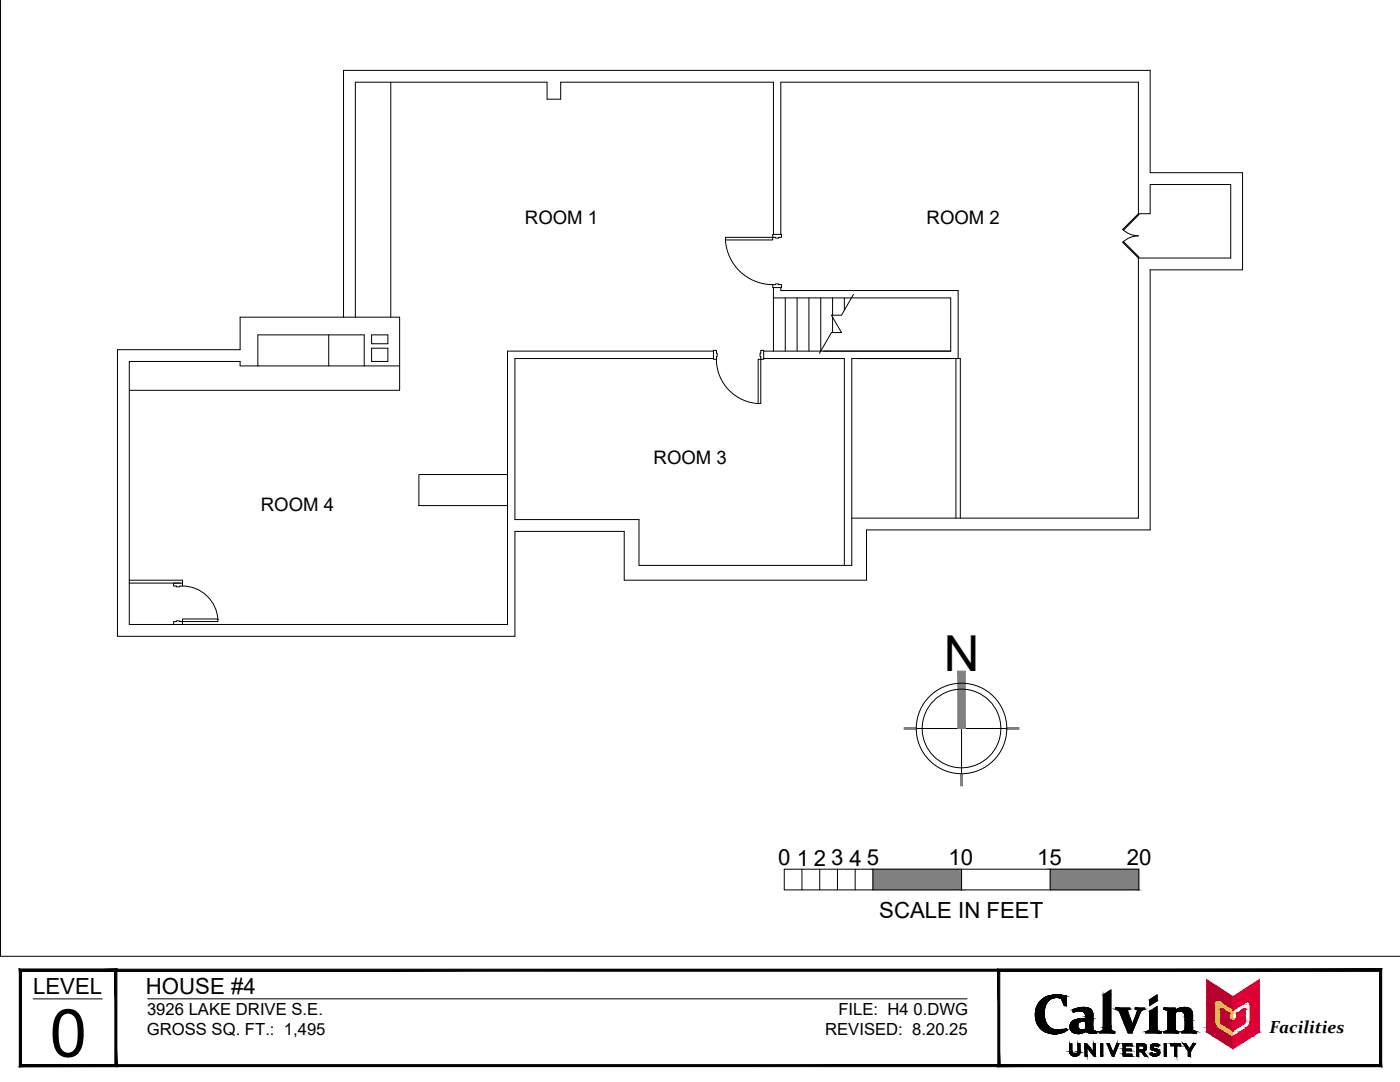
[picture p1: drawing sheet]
<svg xmlns="http://www.w3.org/2000/svg" width="279mm" height="216mm" viewBox="0 0 279 216" stroke-linecap="round" stroke-linejoin="round" font-family="sans-serif">
<defs><g id="words">
<text font-size="13.3" x="9.9" y="210.9">0</text>
<text font-size="9.9" x="188.4" y="133.9">N</text>
<g font-size="4.4">
<text x="155.3" y="172.7">0</text>
<text x="159" y="172.7">1</text>
<text x="162.4" y="172.7">2</text>
<text x="165.9" y="172.7">3</text>
<text x="169.5" y="172.7">4</text>
<text x="173" y="172.7">5</text>
<text x="189.3" y="172.7">10</text>
<text x="207" y="172.7">15</text>
<text x="224.9" y="172.7">20</text>
<text x="175.5" y="183.1">SCALE IN FEET</text>
<text x="6.6" y="198.4">LEVEL</text>
<text x="29.1" y="198.4">HOUSE #4</text>
</g>
<g font-size="3.7">
<text x="104.8" y="44.7">ROOM 1</text>
<text x="184.9" y="44.7">ROOM 2</text>
<text x="130.5" y="92.6">ROOM 3</text>
<text x="52" y="101.9">ROOM 4</text>
</g>
<text font-size="3.5" x="253.4" y="206.1">Facilities</text>
<g font-size="3.3">
<text x="29.3" y="202.4">3926 LAKE DRIVE S.E.</text>
<text x="167.3" y="202.4">FILE: H4 0.DWG</text>
<text x="29.3" y="206.5">GROSS SQ. FT.: 1,495</text>
<text x="164.7" y="206.5">REVISED: 8.20.25</text>
</g>
</g></defs>
<!-- layer: A-TEXT -->
<g fill="none" stroke="#000" stroke-width=".2">
<path d="M.1 0v190.8h279.3M182.9 145.4h18M191.9 145.4v9M156.5 173.4h70.8v4.2h-70.8zM160.1 173.4v4.2M163.6 173.4v4.2M167.1 173.4v4.2M170.7 173.4v4.2M174.2 173.4v4.2M191.9 173.4v4.2M209.6 173.4v4.2M6.6 199.3h13.8"/>
<path d="M29.5 199.3h163.5M211.8 199.2h.1M211.8 199.2l.6 1.5h.4v-1.9a4.7 4.7 0 0 0-5.9 2l-.2 1.1v1.4M211.8 199.2a2.41 2.41 0 0 0-3.3 1.8M229.4 199.5l1.5-1v1.2l-1.5 1zM206.7 203.3l.2 .7M206.9 204l.5 .9 .7 .7 .8 .4 .8 .2M208.5 201a3.7 3.7 0 0 0 1.6 4.4 4.1 4.1 0 0 0 2.8-.1v.3l-1.1 .5-1.1 .2-1-.1M213.7 205.4l.6 .6M214.3 206l.3 .2M214.3 203.6a1.36 1.36 0 0 0-.6 1.8M214.6 206.2h1"/>
<path d="M214.8 203.4l-.5 .2M215.1 209.8a.6 .6 0 0 1-.6 .6 .6 .6 0 0 1-.6-.6M215.1 209.8v-1.6h.5v1.7a1.06 1.06 0 0 1-1.1 .9 1.06 1.06 0 0 1-1-1v-1.6h.4v1.6M215.1 201.1a2.24 2.24 0 0 1 3 1v.2M215.2 201.1l-1.2 .4 .2 .5 .9-.3 .9 .1M215.3 205.3l.3 .2M215.4 203.9l-.3 .6v.5l.2 .3M215.4 203.9l1.2-.2v1.6l-.6 .2M215.6 205.5h.4M215.9 203.2l-1.2 .2M216 201.8a1.14 1.14 0 0 1 .6 1.4h-.7M216.5 208.2h.4l1.3 1.7v-1.7h.4v2.6h-.3l-1.4-1.8v1.8h-.4z"/>
<path d="M218.1 202.3v3M218.1 205.3a.68 .68 0 0 0 .8 .5v.3h-1.5l-.7-.4-1.1 .5M219.7 208.2h.4v2.6h-.4zM220.2 205.6v-7.1l1.5-1v8l.1 .2 .7 .2v.2h-3.1v-.2l.8-.3M220.9 208.2h.5l.7 1.9 .8-1.9h.4l-1 2.6h-.3zM224.1 208.2h1.8v.5h-1.3v.6h1.2v.4h-1.2v.6h1.3v.5h-1.8zM226.8 208.2h1.2a.81 .81 0 0 1 .8 .7 .81 .81 0 0 1-.5 .9l.6 1h-.5l-.6-.9h-.6v.9h-.4zM227.9 201.5l.6-.1v-.3h-2v.3l.6 .1-1.1 2.9-1.1-2.9 .6-.1v-.3h-2.9v.3l.8 .3 1.7 4.4h.8l1.8-4.3M227.9 201.5l-.2 .3M228 208.7a.4 .4 0 0 1 .3 .4 .4 .4 0 0 1-.3 .4M228 208.7h-.8v.8h.8M229.4 201.8l1.5-.9v4.6l.2 .2 .6 .2v.2h-3.1v-.2l.7-.2 .1-.2z"/>
<path d="M231.3 208.5a1.02 1.02 0 0 0-1.7 .5 1.34 1.34 0 0 0 1.2 .8l.2 .3a.67 .67 0 0 1-1.2 0l-.2 .2a1.02 1.02 0 0 0 1.1 .4 1.02 1.02 0 0 0 .7-.9l-.3-.4-1-.3v-.4a.9 .9 0 0 1 1 .2M231.4 208.5l-.3 .4M232.4 208.2h.4v2.6h-.4zM233.6 208.2h2v.5h-.8v2.1h-.4v-2.1h-.8zM234.8 201.9a1.09 1.09 0 0 1 1.2 0 1.09 1.09 0 0 1 .5 1.1v2.6l-.7 .3v.2h3v-.2l-.6-.2-.2-.2v-3M234.8 201.9l-.2 .1v3.5l.1 .2 .6 .2v.2h-3v-.2l.6-.2 .1-.2v-3.8l-.7-.3v-.3h2.3v.5a2.2 2.2 0 0 1 3.2 .2l.2 .7M236.1 208.2h.6l.7 1.1 .7-1.1h.5l-1 1.5v1.1h-.5v-1.1z"/>
<circle cx="191.9" cy="145.4" r="9"/>
<circle cx="191.9" cy="145.4" r="7.8"/>
</g>
<g fill="#808080" stroke="#808080" stroke-width=".2">
<path d="M191.1 133.9v11.5h1.5zM191.1 133.9h1.5v11.5z"/>
<path d="M200.9 145.2v.3l2.4-.3zM200.9 145.5l2.4-.3v.3z"/>
<path d="M191.7 154.4l.4 2.4v-2.4zM191.7 154.4l.4 2.4h-.4z"/>
<path d="M180.4 145.5h2.5v-.3zM180.4 145.2h2.5l-2.5 .3z"/>
<path d="M209.6 173.4l17.7 4.2v-4.2zM209.6 173.4l17.7 4.2h-17.7z"/>
<path d="M174.2 173.4l17.7 4.2v-4.2zM174.2 173.4l17.7 4.2h-17.7z"/>
</g>
<!-- layer: A-WALL -->
<g fill="none" stroke="#000" stroke-width=".2">
<path d="M78 16.4v46.9M144.8 47.8a9.5 9.5 0 0 0 9.4 9M144.8 47.4h9.4v.5h-9.4zM154.2 46.8h1.8v.6h-.6v.1l-1.2-.1zM154.2 56.8h.6v-.1l1.2 .1v.6h-1.8zM154.4 46.8v-30.4h-42.5v3.4h-2.7v-3.4h-38.3v46.9M154.4 57.4v12.7M154.4 59.4h35.3v10.7h-37.3M155.8 57.4v.6h35.4v13.5M156.7 59.4v10.7M159.1 59.4v10.7M161.4 59.4v10.7"/>
<path d="M163.8 59.4v10.7M166.2 59.4v3.5M168.5 59.4v2.5M170.3 58.7l-2.4 4.2h-2l2 3.5h-2l-2.4 4.1M224.1 48.4l.1-.2 3.1 3.1-.1 .2zM224.1 45.8a4.5 4.5 0 0 0 3.1 1.3 4.4 4.4 0 0 0-3.1 1.3M227.2 42.6l.1 .2-3.1 3.1-.1-.1zM227.2 42.6v-26.2h-71.4v30.4M227.2 51.5v51.9h-57.2M227.2 42.6h2.3v-5.8h16.1v14.7h-18.4M51.5 73v-6.2h21.2v6.2M65.6 66.8v6.2"/>
<path d="M68.6 63.3v-49.3h160.9v20.5h18.5v19.3h-18.5v51.9h-56.6v10.1h-48.3v-9.8h-21.8v21h-79.4v-57.2h24.5v-6.5h31.9v9.7M74.2 69.5h3.2v2.6h-3.2zM74.2 66.8h3.2v1.8h-3.2zM79.8 73v4.9h-54M142.4 69.9h.6v.6h.1l-.1 1.2h-.6zM142.4 70.1h-41.1v54.5h-75.5v-52.5h22.1v.9h31.9M142.4 71.5h-39.6v32.2h24.7v9.1h42.5v-41.3h21.7v31.9M143 71.7a8.9 8.9 0 0 0 8.4 8.8M151.3 71.7h.5v8.8h-.5zM151.8 69.9h.6v1.8h-.6v-.6h-.1zM152.4 71.5h16.1v41.3M166.2 63.3v3.1"/>
<path d="M190.8 71.5v31.9M83.6 94.7h17.7v6.2h-17.7zM25.8 115.8h10.6v.6M25.8 116.4h10.2M34.6 116.4h1.8v.5h-.5v.2l-1.3-.2zM36.4 116.9a7.1 7.1 0 0 1 7.1 6.8M34.6 124h.6v-.1l1.2 .1v.6h-1.8zM36.4 123.5h7.1v.5h-7.1z"/>
</g>
<!-- layer: A-TEXT -->
<g fill="#000" stroke="#000" stroke-width=".2">
<path d="M210.6 198.5h.3zM220.2 198.5l1.5-1v1zM229.4 199.5h1.5v.2zM229.4 199.5l1.5-1v1zM210.1 206.3h.8zM212.6 205.4h.3zM213.7 204.3h1.5zM214.1 203.7h4zM214.2 201.9h.2zM214.3 210.7h.5zM215 206.2h.5zM216.1 201h.4z"/>
<path d="M220.2 205.6h1.5zM228.1 209.4h.6zM229.3 205.7h1.7zM229.4 201.8l1.5-.9v.9zM234.6 201.6h3.1zM236.3 201h.3z"/>
<path d="M207.4 200l1.5 .2 .1-.2zM207.4 200l1.5 .2h-1.6z"/>
<path d="M207.5 199.9h1.5zM207.5 199.9l1.5 .1z"/>
<path d="M207.6 199.8l1.4 .1 .2-.1zM207.6 199.8l1.4 .1h-1.5z"/>
<path d="M207.7 199.7h1.5zM207.7 199.7l1.5 .1z"/>
<path d="M207.8 199.6l1.4 .1 .1-.1zM207.7 199.7l.1-.1 1.4 .1z"/>
<path d="M207.9 199.5h1.5zM207.9 199.5l1.4 .1z"/>
<path d="M208.1 199.4l1.3 .1 .2-.1zM207.9 199.5l.2-.1 1.3 .1z"/>
<path d="M208.1 199.3h1.6zM208.1 199.4h1.5z"/>
<path d="M208.2 199.3h1.6zM208.1 199.3h1.6z"/>
<path d="M208.4 199.1l1.4 .2 .3-.2zM208.2 199.3l.2-.2 1.4 .2z"/>
<path d="M208.4 199.1h1.8zM208.4 199.1h1.7z"/>
<path d="M208.5 199.1h1.9zM208.4 199.1h1.8z"/>
<path d="M208.6 199.1h2zM208.5 199.1h1.9z"/>
<path d="M208.6 199h2.3zM208.6 199h2.3z"/>
<path d="M208.6 199h2.3zM208.6 199l2 .1z"/>
<path d="M210.9 199h1.9zM210.9 199h1.9z"/>
<path d="M210.6 198.5h.7zM210.3 198.5h1z"/>
<path d="M210.3 198.5h1.1zM210.3 198.5h1.1z"/>
<path d="M210.3 198.5l1.5 .1zM210.1 198.6h1.7z"/>
<path d="M210.1 198.6h1.8zM210 198.6h1.9z"/>
<path d="M210 198.6h2.3zM209.7 198.6h2.6z"/>
<path d="M209.7 198.6l2.8 .1zM209.6 198.7h2.9z"/>
<path d="M209.6 198.7h3.2zM209.3 198.7h3.5z"/>
<path d="M209.3 198.7l3.5 .1zM209.2 198.8h3.6z"/>
<path d="M209.2 198.8h3.6zM209.1 198.8h3.7z"/>
<path d="M209.1 198.8l3.7 .1zM208.9 198.9h3.9z"/>
<path d="M208.9 198.9l3.9 .1v-.1zM208.7 199l.2-.1 3.9 .1z"/>
<path d="M208.7 199h4.1zM208.6 199h4.2z"/>
<path d="M210.9 199l1.9 .1zM210.9 199l1.9 .1z"/>
<path d="M211.2 199.1h1.6zM211.2 199.1h1.6z"/>
<path d="M211.5 199.1l1.3 .1zM211.5 199.1l1.3 .1z"/>
<path d="M211.8 199.2l1 1.5v-1.5zM211.8 199.2l1 1.5h-.4z"/>
<path d="M220.2 198.5l1.5 6.3v-6.3zM220.2 198.5l1.5 6.3h-1.5z"/>
<path d="M229.4 199.5v.2h1.5zM229.4 199.7h1.5l-1.5 1z"/>
<path d="M3.9 212.8l271.4-.4h-271zM3.9 212.8l271.4-.4 .4 .4zM275.3 193.8v18.6l.4 .4zM275.7 193.4v19.4l-.4-19zM4.3 193.8h271l.4-.4zM3.9 193.4h271.8l-271.4 .4zM3.9 193.4l.4 19v-18.6zM3.9 193.4l.4 19-.4 .4z"/>
<path d="M3.9 212.8l19-.4h-18.6zM3.9 212.8l19-.4 .4 .4zM22.9 193.8v18.6l.4 .4zM22.9 193.8l.4-.4v19.4zM4.3 193.8h18.6l.4-.4zM3.9 193.4h19.4l-19 .4zM3.9 193.4l.4 19v-18.6zM3.9 193.4l.4 19-.4 .4z"/>
<path d="M199.5 212.4l-.4 .4 76.2-.4zM199.1 212.8l76.2-.4 .4 .4zM275.3 193.8v18.6l.4 .4zM275.7 193.4v19.4l-.4-19zM199.5 193.8h75.8l.4-.4zM199.1 193.4h76.6l-76.2 .4zM199.1 193.4l.4 19v-18.6zM199.1 193.4l.4 19-.4 .4z"/>
<path d="M206.6 202.2l1.8 .2v-.2zM206.6 202.2l1.8 .2h-1.8z"/>
<path d="M206.7 201.8l1.7 .2v-.2zM206.7 201.8l1.7 .2h-1.8z"/>
<path d="M206.6 202l1.8 .2v-.2zM206.6 202l1.8 .2h-1.8z"/>
<path d="M206.6 202.4l1.8 .1v-.1zM206.6 202.4l1.8 .1h-1.8z"/>
<path d="M206.6 202.5l1.8 .3v-.3zM206.6 202.5l1.8 .3h-1.8z"/>
<path d="M206.7 201.6l1.7 .2v-.2zM206.7 201.6l1.7 .2h-1.7z"/>
<path d="M206.6 202.8l1.8 .1v-.1zM206.6 202.8l1.8 .1h-1.8z"/>
<path d="M206.6 202.9l1.9 .2-.1-.2zM206.6 202.9l1.9 .2h-1.8z"/>
<path d="M206.7 201.4l1.7 .2v-.2zM206.7 201.4l1.7 .2h-1.7z"/>
<path d="M206.7 201.3h1.8zM206.7 201.3l1.7 .1z"/>
<path d="M206.7 203.1l1.8 .2v-.2zM206.7 203.1l1.8 .2h-1.8z"/>
<path d="M206.7 203.3l1.9 .2-.1-.2zM206.7 203.3l1.9 .2h-1.9z"/>
<path d="M206.8 201.1l1.7 .2v-.2zM206.8 201.1l1.7 .2h-1.8z"/>
<path d="M206.9 201h1.6zM206.9 201l1.6 .1z"/>
<path d="M206.7 203.5l1.9 .2v-.2zM206.7 203.5l1.9 .2h-1.8z"/>
<path d="M206.9 200.8l1.6 .2 .1-.2zM206.9 200.8l1.6 .2h-1.6z"/>
<path d="M206.8 203.7l1.9 .1-.1-.1zM206.8 203.7l1.9 .1h-1.9z"/>
<path d="M207 200.7l1.6 .1v-.1zM207 200.7l1.6 .1h-1.7z"/>
<path d="M206.8 203.8l2 .2-.1-.2zM206.8 203.8l2 .2h-1.9z"/>
<path d="M207.1 200.5l1.5 .2 .1-.2zM207.1 200.5l1.5 .2h-1.6z"/>
<path d="M207.1 200.5h1.6zM207.1 200.5h1.6z"/>
<path d="M206.9 204l1.9 .1zM206.9 204l1.9 .1z"/>
<path d="M206.9 204.1l2 .1-.1-.1zM206.9 204.1l2 .1h-1.9z"/>
<path d="M207 204.2l2 .2-.1-.2zM207 204.2l2 .2h-1.9z"/>
<path d="M207.3 200.2l1.4 .3 .2-.3zM207.3 200.2l1.4 .3h-1.6z"/>
<path d="M207.3 200.2h1.6zM207.3 200.2h1.6z"/>
<path d="M207.1 204.4l1.9 .1zM207.1 204.4l1.9 .1z"/>
<path d="M207.1 204.5l2.1 .2-.2-.2zM207.1 204.5l2.1 .2h-2z"/>
<path d="M207.2 204.7h2zM207.2 204.7h2z"/>
<path d="M207.2 204.7l2.2 .2-.2-.2zM207.2 204.7l2.2 .2h-2z"/>
<path d="M207.4 204.9l2.1 .1zM207.4 204.9l2.1 .1z"/>
<path d="M207.4 205l2.2 .1-.1-.1zM207.4 205l2.2 .1h-2.1z"/>
<path d="M207.5 205.1l2.3 .1-.2-.1zM207.5 205.1l2.3 .1h-2.1z"/>
<path d="M207.7 205.2h2.2zM207.7 205.2h2.2z"/>
<path d="M207.7 205.2l2.4 .2-.2-.2zM207.7 205.2l2.4 .2h-2.3z"/>
<path d="M210.1 206.3h.7zM210.2 206.3h.6z"/>
<path d="M207.8 205.4l2.6 .1zM207.8 205.4l2.6 .1h-2.5z"/>
<path d="M207.9 205.5h2.6zM207.9 205.5h2.6z"/>
<path d="M208 205.5h2.7zM208 205.5h2.7z"/>
<path d="M208 205.5l3 .1zM208 205.5l3 .1z"/>
<path d="M208.1 205.6h3.2zM208.1 205.6h3.2z"/>
<path d="M209.9 206.2h1.3zM209.9 206.2l1 .1z"/>
<path d="M209.7 206.2h1.6zM209.7 206.2h1.5z"/>
<path d="M209.5 206.2h2zM209.5 206.2h1.8z"/>
<path d="M209.3 206.2h2.3zM209.3 206.2h2.2z"/>
<path d="M209.2 206.1h2.6zM209.2 206.1l2.4 .1z"/>
<path d="M208.9 206h3.1zM208.9 206l2.9 .1z"/>
<path d="M208.9 206h3.2zM208.9 206h3.1z"/>
<path d="M208.6 205.9l3.5 .1 .3-.1zM208.6 205.9l3.5 .1h-3.2z"/>
<path d="M208.3 205.7l4.1 .2 .3-.2zM208.3 205.7l4.1 .2h-3.8zM208.6 205.9h3.8zM208.6 205.9h3.8z"/>
<path d="M208.3 205.7h4.4zM208.3 205.7h4.4z"/>
<path d="M212.6 205.4h.3zM212.3 205.4h.6z"/>
<path d="M212.3 205.4l.6 .1zM212.1 205.5h.8z"/>
<path d="M212.1 205.5h.8zM211.7 205.5h1.2z"/>
<path d="M211.7 205.5l1.2 .1zM211.3 205.6h1.6z"/>
<path d="M211.3 205.6h1.6zM211.3 205.6h1.6z"/>
<path d="M208.1 205.6l4.6 .1 .2-.1zM208.1 205.6l4.6 .1h-4.4z"/>
<path d="M213.5 208.2l.4 1.6v-1.6zM213.5 208.2l.4 1.6h-.4z"/>
<path d="M213.5 209.8h.4zM213.5 209.8h.4z"/>
<path d="M213.5 209.8l.4 .1zM213.5 209.8l.4 .1z"/>
<path d="M213.5 209.9l.5 .1zM213.5 209.9l.5 .1z"/>
<path d="M213.5 210h.5zM213.5 210h.5z"/>
<path d="M213.5 210l.5 .1zM213.5 210l.5 .1z"/>
<path d="M213.6 210.1l.5 .1zM213.6 210.1l.5 .1z"/>
<path d="M213.6 210.2h.5zM213.6 210.2h.5z"/>
<path d="M213.6 210.2l.6 .1zM213.6 210.2l.6 .1z"/>
<path d="M213.6 210.3h.7zM213.6 210.3h.7z"/>
<path d="M214.3 210.7h.3zM214.4 210.7h.2z"/>
<path d="M213.7 210.3l.7 .1zM213.7 210.3l.7 .1z"/>
<path d="M213.7 210.4h.7zM213.7 210.4h.7z"/>
<path d="M214.2 201.9h.3zM214.2 201.9h.2z"/>
<path d="M213.7 210.4h.8zM213.7 210.4h.8z"/>
<path d="M214.1 201.8h.7zM214.1 201.8l.4 .1z"/>
<path d="M214.2 210.7h.6zM214.2 210.7h.6z"/>
<path d="M214.1 210.7h.8zM214.1 210.7h.7z"/>
<path d="M215 206.2h.4zM215.1 206.2h.3z"/>
<path d="M214 210.6h1zM214 210.6l.9 .1z"/>
<path d="M213.6 204.6h1.5zM213.6 204.6h1.5z"/>
<path d="M213.6 204.6l1.5 .2v-.2zM213.6 204.6l1.5 .2h-1.5zM213.6 204.8h1.5zM213.6 204.8h1.5z"/>
<path d="M213.6 204.8l1.5 .2v-.2zM213.6 204.8l1.5 .2h-1.5z"/>
<path d="M213.6 204.4h1.5zM213.6 204.4h1.5z"/>
<path d="M213.6 204.4l1.5 .2v-.2zM213.6 204.4l1.5 .2h-1.5z"/>
<path d="M213.9 210.6h1.2zM213.9 210.6h1.1z"/>
<path d="M213.6 205h1.5zM213.6 205h1.5z"/>
<path d="M213.6 205l1.6 .1-.1-.1zM213.6 205l1.6 .1h-1.6z"/>
<path d="M214.1 201.7h1.1zM214.1 201.7l.7 .1z"/>
<path d="M213.7 204.3l1.4 .1 .1-.1zM213.7 204.3l1.4 .1h-1.5z"/>
<path d="M213.6 205.1l1.6 .1zM213.6 205.1l1.6 .1z"/>
<path d="M213.6 205.2l1.7 .1zM213.6 205.2l1.7 .1z"/>
<path d="M213.8 210.5h1.4zM213.8 210.5l1.3 .1z"/>
<path d="M213.7 204.2h1.5zM213.7 204.2l1.5 .1h-1.5zM213.7 204.3h1.5z"/>
<path d="M213.7 204.1h1.6zM213.7 204.1l1.5 .1z"/>
<path d="M213.6 205.3h1.7zM213.6 205.3h1.7z"/>
<path d="M213.8 210.4h1.5zM213.8 210.4l1.4 .1z"/>
<path d="M213.8 204.1h1.5zM213.8 204.1h1.5z"/>
<path d="M213.6 205.3h1.7zM213.6 205.3h1.7z"/>
<path d="M213.7 210.4h1.6zM213.7 210.4h1.6z"/>
<path d="M214.6 210.4h.7zM214.5 210.4h.8z"/>
<path d="M213.6 205.3l1.8 .1zM213.6 205.3l1.8 .1z"/>
<path d="M213.8 204h1.6zM213.8 204l1.5 .1z"/>
<path d="M214.7 210.3h.7zM214.6 210.4h.7z"/>
<path d="M214.8 210.3h.6zM214.8 210.3h.6z"/>
<path d="M214.8 210.3h.6zM214.7 210.3h.7z"/>
<path d="M213.8 204h1.6zM213.8 204h1.6z"/>
<path d="M213.7 205.4h1.8zM213.7 205.4h1.8z"/>
<path d="M214.9 210.2h.5zM214.8 210.3h.6z"/>
<path d="M213.9 203.9h1.6zM213.8 204h1.6z"/>
<path d="M215 210.1h.5zM215 210.1l.4 .1h-.5z"/>
<path d="M213.7 205.4l1.8 .1zM213.7 205.4l1.8 .1z"/>
<path d="M215 210.1h.5zM215 210.1h.5z"/>
<path d="M214.1 201.7h1.4zM214.1 201.7h1.1z"/>
<path d="M215.1 210h.4zM215.1 210l.4 .1z"/>
<path d="M213.7 205.5h1.9zM213.7 205.5h1.9z"/>
<path d="M215.1 208.2l.5 1.6v-1.6zM215.1 208.2l.5 1.6h-.5z"/>
<path d="M215.1 209.8l.5 .1v-.1zM215.1 209.8l.5 .1h-.5z"/>
<path d="M215.1 209.9h.5zM215.1 209.9h.5z"/>
<path d="M215.1 209.9l.4 .1 .1-.1zM215.1 209.9l.4 .1h-.4z"/>
<path d="M214.8 206.2h.8zM214.8 206.2h.7z"/>
<path d="M214.8 206.2h.8zM214.8 206.2h.8z"/>
<path d="M214 203.9h1.6zM213.9 203.9h1.6z"/>
<path d="M213.7 205.5h2.1zM213.7 205.5h2.1z"/>
<path d="M214 203.8h1.7zM214 203.8l1.6 .1z"/>
<path d="M213.7 205.5h2.2zM213.7 205.5h2.2z"/>
<path d="M214.6 206.2h1.2zM214.6 206.2h1z"/>
<path d="M214 203.8h1.8zM214 203.8h1.7z"/>
<path d="M214.5 206.1h1.4zM214.5 206.1l1.3 .1z"/>
<path d="M214.4 206.1h1.6zM214.4 206.1h1.5z"/>
<path d="M213.7 205.5h2.3zM213.7 205.5h2.3z"/>
<path d="M214.1 203.8h1.9zM214 203.8h1.8z"/>
<path d="M214.3 206h1.8zM214.3 206l1.7 .1z"/>
<path d="M214.2 206h2zM214.2 206h1.9z"/>
<path d="M214.1 206h2.2zM214.1 206h2.1z"/>
<path d="M214.1 203.7h2.2zM214.1 203.8h1.9z"/>
<path d="M214 205.9h2.4zM214 205.9l2.3 .1z"/>
<path d="M216.1 201h.4zM215.9 201h.6z"/>
<path d="M215.9 201h.8zM215.8 201h.9z"/>
<path d="M213.9 205.8l2.5 .1 .2-.1zM213.9 205.8l2.5 .1h-2.4zM214 205.9h2.4zM214 205.9h2.4z"/>
<path d="M214.1 203.7h2.5zM214.1 203.7h2.2z"/>
<path d="M215.8 201l1.1 .1zM215.5 201.1h1.4z"/>
<path d="M213.8 205.7h2.9zM213.8 205.7l2.8 .1z"/>
<path d="M215.5 201.1h1.4zM215.5 201.1h1.4z"/>
<path d="M215.5 201.1h1.6zM215.3 201.1h1.8z"/>
<path d="M216.5 208.2l1 .8-.6-.8zM216.5 208.2l1 .8h-1z"/>
<path d="M216.5 209l.4 1.8v-1.8zM216.5 209l.4 1.8h-.4z"/>
<path d="M215.3 201.1h1.8zM215.2 201.1h1.9z"/>
<path d="M215.2 201.1l2.1 .1zM214.9 201.2h2.4z"/>
<path d="M214.9 201.2l2.5 .1zM214.8 201.3h2.6z"/>
<path d="M214.8 201.3h2.7zM214.6 201.3h2.9z"/>
<path d="M216.9 209l1.3 .9-.7-.9zM216.9 209l1.3 .9h-.5z"/>
<path d="M214.6 201.3l3 .1zM214.4 201.4h3.2z"/>
<path d="M214.4 201.4h3.3zM214.2 201.4h3.5z"/>
<path d="M214.2 201.4l3.6 .1zM214 201.5h3.8z"/>
<path d="M214 201.5l3.8 .1zM214 201.5l3.8 .1z"/>
<path d="M214 201.6l3.9 .1-.1-.1zM214 201.6l3.9 .1h-3.8z"/>
<path d="M214.1 201.7h3.8zM214.1 201.7h3.8z"/>
<path d="M215.5 201.7h2.4zM215.5 201.7h2.4z"/>
<path d="M215.7 201.7l2.2 .1zM215.7 201.7l2.2 .1z"/>
<path d="M216 201.8h1.9zM216 201.8h1.9z"/>
<path d="M216.1 201.8h1.9zM216.1 201.8h1.9z"/>
<path d="M216.1 201.8l1.9 .1zM216.1 201.8l1.9 .1z"/>
<path d="M216.2 201.9l1.8 .1zM216.2 201.9l1.8 .1z"/>
<path d="M216.4 202h1.6zM216.4 202h1.6z"/>
<path d="M216.4 202l1.7 .1-.1-.1zM216.4 202l1.7 .1h-1.6z"/>
<path d="M216.5 202.1h1.6zM216.5 202.1h1.6z"/>
<path d="M216.5 202.1l1.6 .1v-.1zM216.5 202.1l1.6 .1h-1.5z"/>
<path d="M216.6 202.2l1.5 .1zM216.6 202.2l1.5 .1z"/>
<path d="M216.6 202.3l1.5 .1zM216.6 202.3l1.5 .1z"/>
<path d="M216.6 204.9l1.5 .2v-.2zM216.6 204.9l1.5 .2h-1.5z"/>
<path d="M216.6 205.1l1.5 .2v-.2zM216.6 205.1l1.5 .2h-1.5z"/>
<path d="M216.6 202.4l1.5 .2v-.2zM216.6 202.4l1.5 .2h-1.5z"/>
<path d="M216.6 205.3h1.5zM216.6 205.3h1.5z"/>
<path d="M216.6 202.6l1.5 .1zM216.6 202.6l1.5 .1z"/>
<path d="M216.6 203.2h1.5zM216.3 203.2h1.8z"/>
<path d="M216.3 203.2l1.8 .1zM215.9 203.3h2.2z"/>
<path d="M215.9 203.3h2.2zM215.6 203.3h2.5z"/>
<path d="M215.6 203.3h2.5zM215.3 203.3h2.8z"/>
<path d="M215.3 203.3l2.8 .1zM215 203.4h3.1z"/>
<path d="M215 203.4h3.1zM214.8 203.4h3.3z"/>
<path d="M214.8 203.4l3.3 .1zM214.5 203.5h3.6z"/>
<path d="M214.5 203.5l3.6 .1v-.1zM214.3 203.6l.2-.1 3.6 .1z"/>
<path d="M214.3 203.6l3.8 .1zM214.1 203.7h4zM214.1 203.7h4z"/>
<path d="M216.6 203.7l1.5 1.2v-1.2zM216.6 203.7l1.5 1.2h-1.5z"/>
<path d="M216.6 205.3l1.5 .1zM216.5 205.4h1.6z"/>
<path d="M216.6 202.7l1.5 .1v-.1zM216.6 202.7l1.5 .1h-1.4z"/>
<path d="M216.7 202.8l1.4 .4v-.4zM216.7 202.8l1.4 .4h-1.5z"/>
<path d="M216.5 205.4h1.7zM216.5 205.4h1.7z"/>
<path d="M216.5 205.4l1.7 .1zM216.4 205.5h1.8z"/>
<path d="M216.4 205.5h1.8zM216.3 205.5h1.9z"/>
<path d="M216.3 205.5h1.9zM216.2 205.5h2z"/>
<path d="M216.2 205.5h2zM216.1 205.5h2.1z"/>
<path d="M216.1 205.5h2.1zM216 205.5h2.2z"/>
<path d="M213.7 205.5h4.5zM213.7 205.5h4.5z"/>
<path d="M213.7 205.5l4.5 .1zM213.7 205.5l4.5 .1z"/>
<path d="M213.8 205.6h4.5zM213.8 205.6h4.5z"/>
<path d="M213.8 205.6h4.5zM213.8 205.6h4.5z"/>
<path d="M213.8 205.6l4.6 .1zM213.8 205.6l4.6 .1z"/>
<path d="M216.7 205.7h1.7zM216.7 205.7h1.7z"/>
<path d="M216.7 205.7l1.8 .1zM216.7 205.7l1.8 .1z"/>
<path d="M216.7 205.8h1.8zM216.7 205.8h1.8z"/>
<path d="M216.7 205.8h1.9zM216.7 205.8h1.9z"/>
<path d="M216.7 205.8h2zM216.7 205.8h2z"/>
<path d="M218.2 208.2l.4 1.7v-1.7zM218.2 208.2l.4 1.7h-.4z"/>
<path d="M217.7 209.9l.9 .9v-.9zM217.7 209.9l.9 .9h-.3z"/>
<path d="M216.8 205.8l2.1 .1zM216.8 205.8l2.1 .1zM216.8 205.9h2.1zM216.8 205.9h2.1z"/>
<path d="M216.8 205.9h2.1zM216.8 205.9h2.1z"/>
<path d="M216.9 205.9l2 .1zM216.9 205.9l2 .1z"/>
<path d="M217.1 206l1.8 .1zM217.1 206l1.8 .1z"/>
<path d="M217.2 206.1h1.7zM217.2 206.1h1.7z"/>
<path d="M217.4 206.1h1.5zM217.4 206.1h1.5z"/>
<path d="M219.7 208.2l.4 2.6v-2.6zM219.7 208.2l.4 2.6h-.4z"/>
<path d="M220.9 208.2l1.2 1.9-.7-1.9zM220.9 208.2l1.2 1.9h-.4z"/>
<path d="M220.2 204.8l1.5 .3v-.3zM220.2 204.8l1.5 .3h-1.5z"/>
<path d="M220.2 205.1l1.5 .4v-.4zM220.2 205.1l1.5 .4h-1.5zM220.2 205.5h1.5zM220.2 205.5h1.5z"/>
<path d="M220.2 205.5h1.5zM220.2 205.5h1.5zM220.2 205.5h1.5zM220.2 205.5h1.5z"/>
<path d="M220.2 205.5l1.5 .1zM220.2 205.5l1.5 .1zM220.2 205.6h1.5z"/>
<path d="M220.2 205.6h1.5zM220.2 205.6h1.5zM220.1 205.6h1.6z"/>
<path d="M220.1 205.6h1.6zM220.1 205.6h1.6z"/>
<path d="M220.1 205.6h1.7zM220.1 205.6h1.7z"/>
<path d="M220.1 205.6h1.7zM220.1 205.6h1.7zM220.1 205.6h1.7zM220.1 205.6h1.7z"/>
<path d="M220.1 205.6h1.7zM220.1 205.6h1.7z"/>
<path d="M220.1 205.6l1.7 .1zM220.1 205.6l1.7 .1z"/>
<path d="M220.1 205.7h1.7zM220.1 205.7h1.7z"/>
<path d="M220.1 205.7h1.7zM220.1 205.7h1.7z"/>
<path d="M220.1 205.7h1.7zM220.1 205.7h1.7z"/>
<path d="M220.1 205.7h1.7zM220 205.7h1.8z"/>
<path d="M220 205.7l2.5 .2-.7-.2zM219.4 205.9l.6-.2 2.5 .2z"/>
<path d="M219.4 205.9l3.1 .2v-.2zM219.4 205.9l3.1 .2h-3.1z"/>
<path d="M221.7 210.1l.6 .7 .3-.7zM221.7 210.1l.6 .7h-.3z"/>
<path d="M223.2 201.5h1.7zM223.2 201.5h1.7z"/>
<path d="M222.9 208.2l-.3 1.9 .7-1.9zM222.9 208.2l-.3 1.9h-.5z"/>
<path d="M224.1 208.7l.5 .6v-.6zM224.1 208.7l.5 .6h-.5z"/>
<path d="M224.1 209.7l.5 .6v-.6zM224.1 209.7l.5 .6h-.5z"/>
<path d="M223.2 201.5l1.7 .1zM223.2 201.5l1.7 .1z"/>
<path d="M223.2 201.6h1.8zM223.2 201.6h1.8z"/>
<path d="M223.3 201.6h1.7zM223.3 201.6h1.7z"/>
<path d="M223.3 201.6l1.7 .1zM223.3 201.6l1.7 .1z"/>
<path d="M223.1 201.5h1.9zM223.1 201.5h1.8z"/>
<path d="M223.3 201.7h1.7zM223.3 201.7h1.7z"/>
<path d="M223.4 201.7l1.6 .1zM223.4 201.7l1.6 .1z"/>
<path d="M223.4 201.8l2.6 2.6-1-2.6zM223.4 201.8l2.6 2.6h-1.5z"/>
<path d="M222.6 201.1l2.9 .3v-.3zM222.6 201.1l2.9 .3h-2.9z"/>
<path d="M222.6 201.4l2.4 .1 .5-.1zM222.6 201.4l2.4 .1h-1.9z"/>
<path d="M224.1 209.3l1.7 .4v-.4zM224.1 209.3l1.7 .4h-1.7z"/>
<path d="M224.1 208.2l1.8 .5v-.5zM224.1 208.2l1.8 .5h-1.8z"/>
<path d="M224.1 210.3l1.8 .5v-.5zM224.1 210.3l1.8 .5h-1.8z"/>
<path d="M224.5 204.4l1.4 1.7 .7-1.7zM224.5 204.4l1.4 1.7h-.8z"/>
<path d="M226.8 208.7l.4 .8v-.8zM226.8 208.7l.4 .8h-.4z"/>
<path d="M226.8 209.9l.4 .9v-.9zM226.8 209.9l.4 .9h-.4z"/>
<path d="M227 201.8l-.4 2.6 1.1-2.6zM227 201.8l-.4 2.6h-.6z"/>
<path d="M227 201.8h.7zM227 201.8h.7z"/>
<path d="M227.1 201.7h.6zM227.1 201.7l.6 .1z"/>
<path d="M227.1 201.6h.7zM227.1 201.6l.6 .1z"/>
<path d="M227.1 201.6h.7zM227.1 201.6h.7z"/>
<path d="M227.1 201.6h.7zM227.1 201.6h.7z"/>
<path d="M227.1 201.5h.8zM227.1 201.5l.7 .1z"/>
<path d="M227.1 201.5h.8zM227.1 201.5h.8z"/>
<path d="M226.8 208.2l1.3 .1zM226.8 208.2l1.3 .1z"/>
<path d="M226.8 208.3h1.5zM226.8 208.3h1.5z"/>
<path d="M226.8 209.8l1.5 .1zM226.8 209.8l1.5 .1z"/>
<path d="M226.8 208.3l1.6 .1zM226.8 208.3l1.6 .1z"/>
<path d="M227.8 209.9l1.1 .9-.6-.9zM227.8 209.9l1.1 .9h-.5z"/>
<path d="M226.8 209.7h1.6zM226.8 209.7l1.5 .1z"/>
<path d="M226.8 208.4l1.7 .1zM226.8 208.4l1.7 .1z"/>
<path d="M226.5 201.1l2 .3v-.3zM226.5 201.1l2 .3h-2z"/>
<path d="M226.5 201.4l1.4 .1 .6-.1zM226.5 201.4l1.4 .1z"/>
<path d="M226.8 209.7h1.7zM226.8 209.7h1.6z"/>
<path d="M226.8 208.5l1.8 .1-.1-.1zM226.8 208.5l1.8 .1h-1.8z"/>
<path d="M226.8 209.6l1.7 .1 .1-.1zM226.8 209.6l1.7 .1h-1.7z"/>
<path d="M226.8 208.6l1.9 .1-.1-.1zM226.8 208.6l1.9 .1h-1.9z"/>
<path d="M226.8 209.5h1.9zM226.8 209.5l1.8 .1z"/>
<path d="M228 209.5h.7zM227.2 209.5h1.5z"/>
<path d="M228.1 209.5h.6zM228 209.5h.7z"/>
<path d="M228.1 209.4h.6zM228.1 209.5h.6z"/>
<path d="M228 208.7h.7zM228 208.7h.7z"/>
<path d="M228.1 208.7h.6zM228.1 208.7h.6z"/>
<path d="M228.1 208.7h.6zM228.1 208.7h.6z"/>
<path d="M228.2 209.4h.5zM228.1 209.4h.6zM228.1 209.4h.6z"/>
<path d="M228.2 208.7l.5 .1zM228.2 208.7l.5 .1z"/>
<path d="M228.2 208.8h.6zM228.2 208.8h.6z"/>
<path d="M228.3 209.3h.4zM228.2 209.4h.5z"/>
<path d="M228.3 208.8h.5zM228.3 208.8h.5z"/>
<path d="M228.3 209.3h.5zM228.3 209.3h.5z"/>
<path d="M228.3 209.3h.5zM228.3 209.3h.4z"/>
<path d="M228.3 208.8l.5 .1zM228.3 208.8l.5 .1z"/>
<path d="M228.3 208.9l.5 .1zM228.3 208.9l.5 .1z"/>
<path d="M228.3 209.2h.5zM228.3 209.2l.5 .1z"/>
<path d="M228.3 209h.5zM228.3 209h.5z"/>
<path d="M228.3 209h.5zM228.3 209h.5z"/>
<path d="M228.4 209l.4 .1zM228.4 209l.4 .1z"/>
<path d="M228.3 209.1h.5zM228.3 209.1h.5z"/>
<path d="M228.3 209.1h.5zM228.3 209.1l.5 .1z"/>
<path d="M229.8 210.1l.2 .1zM229.8 210.1l.2 .1h-.3z"/>
<path d="M229.7 210.2l.5 .1zM229.7 210.2l.5 .1h-.6z"/>
<path d="M229.6 208.9l.5 .1zM229.6 208.9l.5 .1z"/>
<path d="M229.6 209h.5zM229.6 209h.5z"/>
<path d="M229.6 208.9h.5zM229.6 208.9h.5z"/>
<path d="M229.6 208.9h.5zM229.6 208.9h.5z"/>
<path d="M229.6 209h.5zM229.6 209h.5z"/>
<path d="M229.6 209l.5 .1zM229.6 209l.5 .1z"/>
<path d="M229.6 208.8h.5zM229.6 208.8l.5 .1z"/>
<path d="M229.6 209.1h.5zM229.6 209.1h.5z"/>
<path d="M229.6 208.8h.5zM229.6 208.8h.5z"/>
<path d="M229.6 208.8h.5zM229.6 208.8h.5z"/>
<path d="M229.6 209.1h.6zM229.6 209.1h.6z"/>
<path d="M229.6 209.1h.6zM229.6 209.1h.6z"/>
<path d="M229.6 210.3h.7zM229.6 210.3h.7z"/>
<path d="M229.7 208.7h.5zM229.7 208.7l.4 .1z"/>
<path d="M229.6 209.1l.6 .1zM229.6 209.1l.6 .1z"/>
<path d="M229.7 208.7h.5zM229.7 208.7h.5z"/>
<path d="M229.7 209.2h.6zM229.7 209.2h.6z"/>
<path d="M229.7 208.7h.6zM229.7 208.7h.5z"/>
<path d="M229.7 209.2h.6zM229.7 209.2h.6z"/>
<path d="M229.7 208.7h.6zM229.7 208.7h.6z"/>
<path d="M229.7 208.7h.6zM229.7 208.7h.6z"/>
<path d="M229.7 209.2h.7zM229.7 209.2h.7z"/>
<path d="M229.6 210.3h.8zM229.6 210.3h.8z"/>
<path d="M229.6 210.3l.9 .1zM229.6 210.3l.9 .1z"/>
<path d="M229.7 209.2l.9 .1zM229.7 209.2l.9 .1z"/>
<path d="M229.6 210.4h1zM229.6 210.4h1z"/>
<path d="M229.7 208.6h.8zM229.7 208.6l.6 .1z"/>
<path d="M230.5 208.2l.3 .1zM230.4 208.3h.4z"/>
<path d="M229.7 209.3h1.1zM229.7 209.3h1.1z"/>
<path d="M230.3 210.7h.4zM230.3 210.7l.2 .1z"/>
<path d="M230.3 210.7h.4zM230.3 210.7h.4z"/>
<path d="M230.4 208.3h.4zM230.3 208.3h.5z"/>
<path d="M230.3 208.3h.7zM230.1 208.3h.9z"/>
<path d="M229.7 209.3h1.1zM229.7 209.3h1.1z"/>
<path d="M229.7 209.3l1.3 .1zM229.7 209.3l1.3 .1z"/>
<path d="M230.1 210.7h.8zM230.1 210.7h.6z"/>
<path d="M230.1 210.7h.8zM230.1 210.7h.8z"/>
<path d="M229.4 201.8l1.5 3.7v-3.7zM229.4 201.8l1.5 3.7h-1.5z"/>
<path d="M229.4 205.5h1.5zM229.4 205.5h1.5z"/>
<path d="M229.4 205.5h1.5zM229.4 205.5h1.5z"/>
<path d="M229.4 205.5h1.5zM229.4 205.5h1.5z"/>
<path d="M229.4 205.5h1.5zM229.4 205.5h1.5z"/>
<path d="M229.4 205.5l1.5 .1zM229.4 205.5l1.5 .1z"/>
<path d="M229.4 205.6h1.5zM229.4 205.6h1.5z"/>
<path d="M229.4 205.6h1.6zM229.4 205.6h1.6z"/>
<path d="M229.4 205.6h1.6zM229.4 205.6h1.6z"/>
<path d="M229.4 205.6h1.6zM229.4 205.6h1.6z"/>
<path d="M230.1 208.3h.9zM230.1 208.3h.9z"/>
<path d="M229.4 205.6h1.6zM229.4 205.6h1.6z"/>
<path d="M229.4 205.6h1.6zM229.3 205.6h1.7zM229.3 205.6h1.7zM229.3 205.6h1.7z"/>
<path d="M230.1 208.3l1.1 .1zM229.9 208.4h1.3z"/>
<path d="M229.3 205.6l1.7 .1zM229.3 205.6l1.7 .1zM229.3 205.7h1.7z"/>
<path d="M229.3 205.7h1.8zM229.3 205.7h1.8z"/>
<path d="M229.8 209.4h1.3zM229.8 209.4h1.3z"/>
<path d="M229.9 210.6h1.1zM229.9 210.6h1.1z"/>
<path d="M229.9 210.6h1.1zM229.9 210.6l1 .1z"/>
<path d="M229.3 205.7h1.8zM229.3 205.7h1.8z"/>
<path d="M229.8 209.4l1.4 .1zM229.8 209.4l1.4 .1z"/>
<path d="M229.3 205.7l2.4 .2-.6-.2zM228.6 205.9l.7-.2 2.4 .2z"/>
<path d="M229.9 209.5h1.3zM229.9 209.5h1.3z"/>
<path d="M229.9 209.5h1.3zM229.9 209.5h1.3z"/>
<path d="M229.9 208.4h1.3zM229.9 208.4h1.3z"/>
<path d="M229.9 208.4l1.4 .1zM229.8 208.5h1.5z"/>
<path d="M231 208.8l.1 .1 .1-.1zM231 208.8l.1 .1z"/>
<path d="M229.7 210.5l1.3 .1 .2-.1zM229.7 210.5l1.3 .1z"/>
<path d="M229.7 210.5h1.5zM229.7 210.5h1.5z"/>
<path d="M230.8 208.7h.4zM230.8 208.7l.4 .1z"/>
<path d="M230 209.5l1.3 .1zM230 209.5l1.3 .1z"/>
<path d="M230.1 209.6h1.2zM230.1 209.6h1.2z"/>
<path d="M230.6 208.7h.7zM230.6 208.7h.7z"/>
<path d="M230.7 208.7h.6zM230.7 208.7h.5z"/>
<path d="M230.1 209.6h1.2zM230.1 209.6h1.2z"/>
<path d="M229.8 208.5h1.6zM229.8 208.5h1.6z"/>
<path d="M230.5 208.6h.8zM230.5 208.6l.8 .1z"/>
<path d="M229.6 210.4l1.6 .1 .1-.1zM229.6 210.4l1.6 .1z"/>
<path d="M230.7 210.4h.6zM230.6 210.4h.7z"/>
<path d="M229.8 208.6h1.5zM229.8 208.6h1.5z"/>
<path d="M230.4 209.6l.9 .1zM230.4 209.6l.9 .1z"/>
<path d="M230.5 209.7l.9 .1zM230.5 209.7l.9 .1z"/>
<path d="M230.8 210.3h.6zM230.7 210.4h.6z"/>
<path d="M229.8 208.5h1.6zM229.8 208.5l1.5 .1z"/>
<path d="M230.8 210.3h.6zM230.8 210.3h.6z"/>
<path d="M230.8 210.3h.6zM230.8 210.3h.6z"/>
<path d="M230.9 210.3h.5zM230.9 210.3h.5z"/>
<path d="M230.8 209.8h.6zM230.8 209.8h.6z"/>
<path d="M230.8 209.8h.6zM230.8 209.8h.6z"/>
<path d="M230.8 209.8h.6zM230.8 209.8h.6z"/>
<path d="M230.9 210.2h.5zM230.9 210.2l.5 .1z"/>
<path d="M230.9 209.8l.5 .1zM230.9 209.8l.5 .1zM230.9 209.9h.5zM230.9 209.9h.5z"/>
<path d="M230.9 210.2h.5zM230.9 210.2h.5z"/>
<path d="M230.9 210.2h.5zM230.9 210.2h.5z"/>
<path d="M230.9 209.9h.5zM230.9 209.9h.5z"/>
<path d="M230.9 209.9l.5 .1zM230.9 209.9l.5 .1z"/>
<path d="M231 210.1h.4zM231 210.1h.4z"/>
<path d="M231 210.1h.4zM231 210.1l.4 .1z"/>
<path d="M231 210h.4zM231 210h.4z"/>
<path d="M231 210h.4zM231 210h.4z"/>
<path d="M231 210l.4 .1zM231 210l.4 .1z"/>
<path d="M231 210.1h.4zM231 210.1h.4z"/>
<path d="M228.6 205.9l3.1 .2v-.2zM228.6 205.9l3.1 .2h-3.1z"/>
<path d="M232.4 208.2l.4 2.6v-2.6zM232.4 208.2l.4 2.6h-.4z"/>
<path d="M232.3 201.1l2.3 .3v-.3zM232.3 201.1l2.3 .3h-2.3z"/>
<path d="M232.3 201.4l2.3 .2v-.2zM232.3 201.4l2.3 .2h-1.7z"/>
<path d="M232.9 201.6h1.7zM232.9 201.6h1.7z"/>
<path d="M232.9 201.6h1.7zM232.9 201.6h1.7z"/>
<path d="M233 201.6h1.6zM233 201.6h1.6z"/>
<path d="M233 202l1.6 3.5v-3.5zM233 202l1.6 3.5h-1.6zM233 205.5h1.6zM233 205.5h1.6z"/>
<path d="M233 205.5h1.6zM233 205.5h1.6z"/>
<path d="M233 205.5l1.6 .1zM233 205.5l1.6 .1z"/>
<path d="M233 205.6h1.6zM233 205.6h1.6z"/>
<path d="M233 205.6h1.6zM233 205.6h1.6z"/>
<path d="M233 205.6h1.6zM233 205.6h1.6z"/>
<path d="M233 205.6h1.6zM233 205.6h1.6z"/>
<path d="M233 205.6h1.6zM233 205.6h1.6z"/>
<path d="M233 205.6h1.6zM233 205.6h1.6z"/>
<path d="M233 205.6h1.6zM233 205.6h1.6z"/>
<path d="M233 205.6l1.6 .1zM233 205.7h1.6z"/>
<path d="M233 205.7h1.6zM233 205.7h1.6z"/>
<path d="M232.9 205.7h1.7zM232.9 205.7h1.7z"/>
<path d="M232.9 205.7h1.8zM232.9 205.7h1.8z"/>
<path d="M232.9 205.7h1.8zM232.9 205.7h1.8z"/>
<path d="M232.9 205.7h1.8zM232.9 205.7h1.8z"/>
<path d="M232.9 205.7l2.4 .2-.6-.2zM232.3 205.9l.6-.2 2.4 .2z"/>
<path d="M233 201.9l1.6 .1 .2-.1zM233 201.9l1.6 .1h-1.6z"/>
<path d="M234.4 208.7l.4 2.1v-2.1zM234.4 208.7l.4 2.1h-.4z"/>
<path d="M233 201.8h2zM233 201.8l1.8 .1z"/>
<path d="M233 201.8h2.2zM233 201.8h2z"/>
<path d="M232.3 205.9l3 .2v-.2zM232.3 205.9l3 .2h-3z"/>
<path d="M233 201.8h2.5zM233 201.8h2.2z"/>
<path d="M233.6 208.2l2 .5v-.5zM233.6 208.2l2 .5h-2z"/>
<path d="M236.3 201h.4zM236 201h.7z"/>
<path d="M236.1 208.2l1.3 1.1-.7-1.1zM236.1 208.2l1.3 1.1h-.5z"/>
<path d="M236 201l.8 .1zM236 201.1h.8z"/>
<path d="M236 201.1h1zM235.7 201.1h1.3z"/>
<path d="M235.7 201.1h1.3zM235.7 201.1h1.3z"/>
<path d="M235.7 201.1l1.5 .1zM235.4 201.2h1.8z"/>
<path d="M235.4 201.2h1.8zM235.4 201.2h1.8z"/>
<path d="M235.4 201.2l2 .1zM235.1 201.3l.3-.1 2 .1zM235.1 201.3h2.3zM235.1 201.3h2.3z"/>
<path d="M235.1 201.3l2.5 .1-.2-.1zM234.8 201.4l.3-.1 2.5 .1zM234.8 201.4h2.8zM234.8 201.4h2.8z"/>
<path d="M234.8 201.4l2.9 .2-.1-.2zM234.6 201.6l.2-.2 2.9 .2zM234.6 201.6h3.1z"/>
<path d="M237.1 209.7l.5 1.1v-1.1zM237.1 209.7l.5 1.1h-.5z"/>
<path d="M234.6 201.6h3.1zM234.6 201.6h3.1z"/>
<path d="M233 201.6h4.7zM233 201.6h4.7z"/>
<path d="M233 201.6l4.7 .1zM233 201.6l4.7 .1z"/>
<path d="M233 201.7h4.8zM233 201.7h4.8z"/>
<path d="M233 201.7h4.8zM233 201.7h4.8z"/>
<path d="M233 201.7h4.8zM233 201.7h4.8z"/>
<path d="M233 201.7l4.8 .1zM233 201.7l4.8 .1z"/>
<path d="M235.5 201.8h2.3zM235.5 201.8h2.3z"/>
<path d="M235.7 201.8h2.1zM235.7 201.8h2.1z"/>
<path d="M235.7 201.8h2.1zM235.7 201.8h2.1zM235.8 201.8h2zM235.8 201.8h2z"/>
<path d="M235.8 201.8h2zM235.8 201.8h2z"/>
<path d="M235.9 201.8l1.9 .1zM235.9 201.8l1.9 .1z"/>
<path d="M236 201.9h1.9zM236 201.9h1.9z"/>
<path d="M236.1 201.9l1.8 .1zM236.1 201.9l1.8 .1z"/>
<path d="M236.9 209.3l.7 .4 .3-.4zM236.9 209.3l.7 .4h-.5z"/>
<path d="M236.2 202h1.7zM236.2 202h1.7z"/>
<path d="M236.2 202h1.7zM236.2 202h1.7z"/>
<path d="M236.2 202l1.7 .1zM236.2 202l1.7 .1z"/>
<path d="M236.3 202.1l1.7 .1zM236.3 202.1l1.7 .1z"/>
<path d="M236.3 202.2l1.7 .1zM236.3 202.2l1.7 .1z"/>
<path d="M236.4 202.3h1.6zM236.4 202.3h1.6z"/>
<path d="M236.4 202.3l1.6 .1v-.1zM236.4 202.3l1.6 .1h-1.6z"/>
<path d="M236.4 202.4l1.6 .1v-.1zM236.4 202.4l1.6 .1h-1.5z"/>
<path d="M236.5 203.6l1.5 1.4v-1.4zM236.5 203.6l1.5 1.4h-1.5z"/>
<path d="M236.5 202.5l1.5 .2v-.2zM236.5 202.5l1.5 .2h-1.5z"/>
<path d="M236.5 202.7l1.5 .3v-.3zM236.5 202.7l1.5 .3h-1.5z"/>
<path d="M236.5 203l1.5 .6v-.6zM236.5 203l1.5 .6h-1.5z"/>
<path d="M236.5 205l1.5 .2v-.2zM236.5 205l1.5 .2h-1.5z"/>
<path d="M236.5 205.2l1.5 .3v-.3zM236.5 205.2l1.5 .3h-1.5z"/>
<path d="M236.5 205.5h1.5zM236.5 205.5h1.5z"/>
<path d="M236.5 205.5l1.5 .1zM236.5 205.5l1.5 .1zM236.5 205.6h1.5zM236.5 205.6h1.5z"/>
<path d="M236.5 205.6h1.5zM236.5 205.6h1.5z"/>
<path d="M236.5 205.6h1.5zM236.5 205.6h1.5z"/>
<path d="M236.5 205.6h1.6zM236.5 205.6h1.6z"/>
<path d="M236.5 205.6h1.6zM236.5 205.6h1.6z"/>
<path d="M236.5 205.6h1.6zM236.5 205.6h1.6z"/>
<path d="M236.5 205.6h1.6zM236.5 205.6h1.6zM236.4 205.6h1.7zM236.4 205.6h1.7z"/>
<path d="M236.4 205.6l1.7 .1zM236.4 205.6l1.7 .1z"/>
<path d="M236.4 205.7h1.7zM236.4 205.7h1.7z"/>
<path d="M236.4 205.7h1.8zM236.4 205.7h1.8z"/>
<path d="M236.4 205.7h1.8zM236.4 205.7h1.8z"/>
<path d="M236.4 205.7h1.8zM236.3 205.7h1.9z"/>
<path d="M236.3 205.7l2.5 .2-.6-.2zM235.8 205.9l.5-.2 2.5 .2z"/>
<path d="M238.1 208.2l-.2 1.1 .7-1.1zM238.1 208.2l-.2 1.1h-.5z"/>
<path d="M235.8 205.9l3 .2v-.2zM235.8 205.9l3 .2h-3z"/>
</g>
<g fill="#b8002e" stroke="#b8002e" stroke-width=".2">
<path d="M240.8 195.5l5.3 3.4h-5.3z"/>
<path d="M243.4 199.9h2.7v.5z"/>
<path d="M240.8 205.9h3.9l1.4 .9z"/>
<path d="M243.9 204.3l2.2 .1z"/>
<path d="M240.8 198.9l5.3 1v-1zM240.8 198.9l5.3 1h-5.3z"/>
<path d="M243.2 199.9h2.9zM243.2 199.9h2.9z"/>
<path d="M240.8 199.9h2.3zM240.8 199.9h2.4z"/>
<path d="M243.2 199.9h2.9zM243.2 199.9h2.9z"/>
<path d="M240.8 199.9h2.3zM240.8 199.9h2.2z"/>
<path d="M243.3 199.9h2.8zM243.3 199.9h2.8z"/>
<path d="M240.8 199.9h2.2zM240.8 199.9h2.1z"/>
<path d="M240.8 199.9h2.1zM240.8 199.9l2.1 .1z"/>
<path d="M240.8 200h2.1zM240.8 200h2z"/>
<path d="M240.8 200h2zM240.8 200l1.9 .1z"/>
<path d="M240.8 200.1h1.9zM240.8 200.1l1.9 .1z"/>
<path d="M240.8 200.2h1.9zM240.8 200.2l1.9 .1z"/>
<path d="M243.4 199.9l.6 .5h2.1zM244 200.4h2.1v1.3z"/>
<path d="M240.8 200.3h1.9zM240.8 200.3l1.9 .1z"/>
<path d="M240.8 200.4l1.9 3.3v-3.3zM240.8 200.4l1.9 3.3h-1.9z"/>
<path d="M240.8 203.7l1.9 .3v-.3zM240.8 203.7l1.9 .3h-1.9z"/>
<path d="M240.8 204l1.9 .2v-.2zM240.8 204l1.9 .2h-1.9z"/>
<path d="M240.8 204.2l2 .2-.1-.2zM240.8 204.2l2 .2h-2z"/>
<path d="M240.8 204.4l2.1 .2-.1-.2zM240.8 204.4l2.1 .2h-2.1z"/>
<path d="M240.8 204.6l2.3 .2-.2-.2zM240.8 204.6l2.3 .2h-2.3z"/>
<path d="M240.8 204.8l2.4 .2-.1-.2zM240.8 204.8l2.4 .2h-2.4z"/>
<path d="M240.8 205l2.6 .1-.2-.1zM240.8 205l2.6 .1h-2.6z"/>
<path d="M240.8 205.1l3.9 .8-1.3-.8zM240.8 205.1l3.9 .8h-3.9z"/>
<path d="M240.8 205.9l1.4 .9h3.9zM242.2 206.8h3.9v2.5z"/>
<path d="M243.8 201.3h.1zM243.7 201.3h.2zM243.7 201.3h.2zM243.7 201.3h.2z"/>
<path d="M243.7 201.3h.2zM243.7 201.3h.2zM243.7 201.3h.2zM243.7 201.3h.2z"/>
<path d="M243.7 201.3h.2zM243.7 201.3h.2z"/>
<path d="M243.7 201.3l.3 .1zM243.7 201.3l.3 .1z"/>
<path d="M243.7 201.4h.3zM243.7 201.4h.3z"/>
<path d="M243.6 201.4h.5zM243.6 201.4h.5z"/>
<path d="M243.6 201.4l.5 .1zM243.6 201.4l.5 .1z"/>
<path d="M243.6 201.5h.6zM243.6 201.5h.6z"/>
<path d="M243.6 201.5l1.7 .7-1.1-.7zM243.6 201.5l1.7 .7h-1.7z"/>
<path d="M243.6 202.2l1.7 1.1v-1.1zM243.6 202.2l1.7 1.1h-1.7z"/>
<path d="M243.6 203.3l2.5 .4-.8-.4zM243.6 203.3l2.5 .4h-2.5z"/>
<path d="M243.6 203.7l2.5 .1zM243.6 203.7l2.5 .1z"/>
<path d="M243.6 203.8l2.5 .1v-.1zM243.6 203.8l2.5 .1h-2.5z"/>
<path d="M243.6 203.9l2.5 .1v-.1zM243.6 203.9l2.5 .1h-2.4z"/>
<path d="M243.7 204l2.4 .1v-.1zM243.7 204l2.4 .1h-2.4z"/>
<path d="M243.7 204.1l2.4 .1v-.1zM243.7 204.1l2.4 .1h-2.3z"/>
<path d="M243.8 204.2l2.3 .1zM243.8 204.2l2.3 .1z"/>
<path d="M243.9 204.3l2.2 .1zM244 204.4h2.1v1.3z"/>
</g>
<g fill="#ffbf00" stroke="#ffbf00" stroke-width=".2">
<path d="M243.1 199.9h.1z"/>
<path d="M245.3 202.2h.8v1.1z"/>
<path d="M243.4 205.1h1.7l1 .6z"/>
<path d="M243.1 199.9h.2zM243 199.9h.3z"/>
<path d="M243 199.9h.3zM243 199.9h.3z"/>
<path d="M243 199.9h.4zM243 199.9h.4z"/>
<path d="M243 199.9h.4zM242.9 199.9h.5z"/>
<path d="M242.9 199.9l.5 .1zM242.9 200h.5z"/>
<path d="M242.9 200h.6zM242.8 200h.7z"/>
<path d="M242.8 200l.8 .1zM242.8 200l.8 .1z"/>
<path d="M242.7 200.1l1.1 .1zM242.7 200.1l1.1 .1z"/>
<path d="M242.7 200.2l1.2 .1zM242.7 200.2l1.2 .1z"/>
<path d="M242.7 200.3l1.3 .1zM242.7 200.3l1.3 .1z"/>
<path d="M242.7 200.4l2.8 .9-1.5-.9zM242.7 200.4l2.8 .9h-2.8z"/>
<path d="M243.8 201.3h1.7zM243.8 201.3h1.7z"/>
<path d="M242.7 201.3h1.1zM242.7 201.3h1.1z"/>
<path d="M242.7 201.3h1.1zM242.7 201.3h1.1z"/>
<path d="M243.8 201.3h1.7zM243.8 201.3h1.7z"/>
<path d="M242.7 201.3h1.1zM242.7 201.3h1z"/>
<path d="M243.9 201.3h1.6zM243.9 201.3h1.6z"/>
<path d="M242.7 201.3h1zM242.7 201.3h1z"/>
<path d="M242.7 201.3h1zM242.7 201.3h1z"/>
<path d="M242.7 201.3h1zM242.7 201.3l1 .1z"/>
<path d="M242.7 201.4h1zM242.7 201.4h.9z"/>
<path d="M242.7 201.4h.9zM242.7 201.4h.9z"/>
<path d="M242.7 201.4h.9zM242.7 201.4l.9 .1z"/>
<path d="M242.7 201.5h.9zM242.7 201.5h.9z"/>
<path d="M243.9 201.3l2.2 .4-.6-.4zM243.9 201.3l2.2 .4h-1.6z"/>
<path d="M244.5 201.7l1.6 .5v-.5zM244.5 201.7l1.6 .5h-.8z"/>
<path d="M245.3 202.2v1.1h.8zM245.3 203.3h.8v.4z"/>
<path d="M242.7 201.5l.9 2.2v-2.2zM242.7 201.5l.9 2.2h-.9z"/>
<path d="M242.7 203.7l.9 .1zM242.7 203.7l.9 .1z"/>
<path d="M242.7 203.8l.9 .1v-.1zM242.7 203.8l.9 .1h-.9z"/>
<path d="M242.7 203.9l.9 .1zM242.7 203.9l.9 .1z"/>
<path d="M242.7 204h1zM242.7 204h1z"/>
<path d="M242.7 204l1 .1zM242.7 204l1 .1h-1z"/>
<path d="M242.7 204.1l1.1 .1zM242.7 204.1l1.1 .1z"/>
<path d="M242.7 204.2h1.1zM242.7 204.2h1.1z"/>
<path d="M242.7 204.2l1.2 .1zM242.7 204.2l1.2 .1z"/>
<path d="M242.8 204.3l1.2 .1zM242.8 204.3l1.2 .1z"/>
<path d="M242.8 204.4h1.2zM242.8 204.4h1.2z"/>
<path d="M242.8 204.4l1.5 .2-.3-.2zM242.8 204.4l1.5 .2h-1.4z"/>
<path d="M242.9 204.6l1.7 .2-.3-.2zM242.9 204.6l1.7 .2h-1.5z"/>
<path d="M243.1 204.8l1.8 .2-.3-.2zM243.1 204.8l1.8 .2h-1.7z"/>
<path d="M243.2 205l1.9 .1-.2-.1zM243.2 205l1.9 .1h-1.7z"/>
<path d="M243.4 205.1l1 .6h1.7zM244.4 205.7h1.7v1.1z"/>
</g>
<g fill="#dd0037" stroke="#dd0037" stroke-width=".2">
<path d="M246.1 198.9l5.2-3.4v3.4z"/>
<path d="M246.1 200.4h2l-2 1.3z"/>
<path d="M247.4 205.9h3.9l-1.4 .9z"/>
<path d="M248.3 201.3h.1z"/>
<path d="M248.2 201.3h.2z"/>
<path d="M246.1 204.3h2.2z"/>
<path d="M246.1 198.9l5.2 1v-1zM246.1 198.9l5.2 1h-5.2z"/>
<path d="M249 199.9h2.3zM249 199.9h2.3z"/>
<path d="M246.1 199.9h2.9zM246.1 199.9h2.8z"/>
<path d="M249 199.9h2.3zM249 199.9h2.3z"/>
<path d="M246.1 199.9h2.8zM246.1 199.9h2.7z"/>
<path d="M249.1 199.9h2.2zM249.1 199.9h2.2z"/>
<path d="M249.2 199.9l2.1 .1zM249.2 199.9l2.1 .1z"/>
<path d="M249.3 200h2zM249.3 200h2z"/>
<path d="M249.3 200l2 .1zM249.3 200l2 .1z"/>
<path d="M249.4 200.1l1.9 .1zM249.4 200.1l1.9 .1z"/>
<path d="M249.4 200.2l1.9 .1zM249.4 200.2l1.9 .1z"/>
<path d="M249.4 200.3l1.9 .1zM249.4 200.3l1.9 .1z"/>
<path d="M246.1 199.9l2 .5 .7-.5zM246.1 199.9l2 .5h-2z"/>
<path d="M249.5 200.4l1.8 3.3v-3.3zM249.5 200.4l1.8 3.3h-1.8z"/>
<path d="M249.5 203.7l1.8 .3v-.3zM249.5 203.7l1.8 .3h-1.9z"/>
<path d="M249.4 204l1.9 .2v-.2zM249.4 204l1.9 .2h-1.9z"/>
<path d="M249.4 204.2l1.9 .2v-.2zM249.4 204.2l1.9 .2h-2z"/>
<path d="M249.3 204.4l2 .2v-.2zM249.3 204.4l2 .2h-2.1z"/>
<path d="M249.2 204.6l2.1 .2v-.2zM249.2 204.6l2.1 .2h-2.2z"/>
<path d="M249.1 204.8l2.2 .2v-.2zM249.1 204.8l2.2 .2h-2.4z"/>
<path d="M248.9 205l2.4 .1v-.1zM248.7 205.1l.2-.1 2.4 .1z"/>
<path d="M248.7 205.1l2.6 .8v-.8zM247.4 205.9l1.3-.8 2.6 .8z"/>
<path d="M246.1 206.8h3.8l-2.5-.9zM246.1 206.8h3.8l-3.8 2.5z"/>
<path d="M248.3 201.3h.1zM248.3 201.3h.1z"/>
<path d="M248.3 201.3h.1zM248.2 201.3h.2zM248.2 201.3h.2z"/>
<path d="M248.2 201.3h.3zM248.2 201.3h.3z"/>
<path d="M248.2 201.3l.3 .1zM248.1 201.4h.4z"/>
<path d="M248.1 201.4h.4zM248.1 201.4h.4z"/>
<path d="M248.1 201.4h.4zM248.1 201.4h.4z"/>
<path d="M248.1 201.4l.4 .1zM248 201.5h.5z"/>
<path d="M248 201.5h.5zM247.9 201.5h.6z"/>
<path d="M247.9 201.5l.6 .7v-.7zM246.8 202.2l1.1-.7 .6 .7z"/>
<path d="M246.8 202.2l1.7 1.1v-1.1zM246.8 202.2l1.7 1.1h-1.7z"/>
<path d="M246.8 203.3l1.7 .4v-.4zM246.1 203.7l.7-.4 1.7 .4z"/>
<path d="M246.1 203.7l2.4 .1zM246.1 203.7l2.4 .1z"/>
<path d="M246.1 203.8l2.4 .1v-.1zM246.1 203.8l2.4 .1h-2.4z"/>
<path d="M246.1 203.9l2.4 .1v-.1zM246.1 203.9l2.4 .1h-2.4z"/>
<path d="M246.1 204l2.3 .1 .1-.1zM246.1 204l2.3 .1h-2.3z"/>
<path d="M246.1 204.1l2.2 .1 .1-.1zM246.1 204.1l2.2 .1h-2.2z"/>
<path d="M246.1 204.2h2.2zM246.1 204.2l2.2 .1z"/>
<path d="M246.1 204.3l2.1 .1zM246.1 204.4h2.1l-2.1 1.3z"/>
</g>
<use href="#words"/>
</svg>
